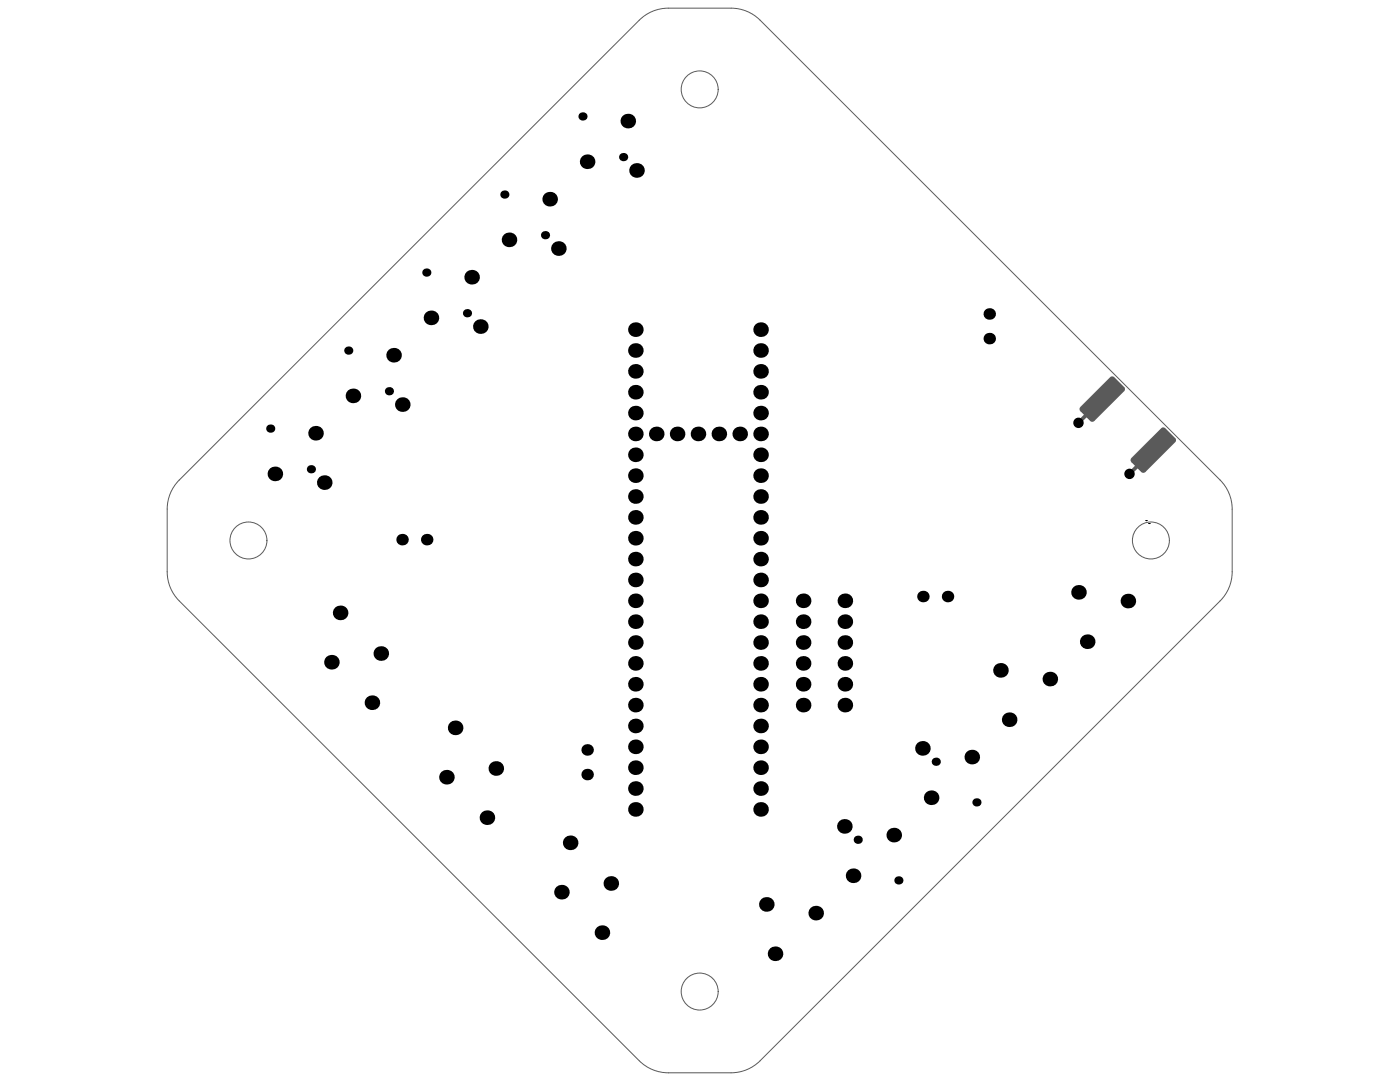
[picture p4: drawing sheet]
<svg xmlns="http://www.w3.org/2000/svg" width="279mm" height="216mm" viewBox="0 0 279 216" stroke-linecap="round" stroke-linejoin="round" font-family="sans-serif">
<g fill="none" stroke="#5a5a5a" stroke-width=".2">
<path d="M35.8 95.8l91.8-91.8a8.2 8.2 0 0 1 5.8-2.4h12.5a8.2 8.2 0 0 1 5.8 2.4l91.8 91.8a8.2 8.2 0 0 1 2.4 5.8v12.5a8.2 8.2 0 0 1-2.4 5.8l-91.8 91.8a8.2 8.2 0 0 1-5.8 2.4h-12.5a8.2 8.2 0 0 1-5.8-2.4l-91.8-91.8a8.2 8.2 0 0 1-2.4-5.8v-12.5a8.2 8.2 0 0 1 2.4-5.8z"/>
<circle cx="139.6" cy="17.8" r="3.7"/>
<circle cx="49.6" cy="107.8" r="3.7"/>
<circle cx="229.7" cy="107.8" r="3.7"/>
<circle cx="139.6" cy="197.9" r="3.7"/>
</g>
<path d="M228.7 103.9h.1M229.3 104.5h.1" fill="none" stroke="#000" stroke-width=".2"/>
<path d="M216.8 82.8l-1.6 1.6M227 93l-1.6 1.6" fill="none" stroke="#5a5a5a" stroke-width=".75"/>
<g fill="#000">
<circle cx="100.7" cy="38.8" r=".82"/>
<circle cx="109.7" cy="39.7" r="1.46"/>
<circle cx="116.2" cy="23.2" r=".82"/>
<circle cx="117.2" cy="32.3" r="1.46"/>
<circle cx="124.4" cy="31.3" r=".82"/>
<circle cx="125.3" cy="24.2" r="1.46"/>
<circle cx="127" cy="34" r="1.46"/>
<circle cx="85.1" cy="54.4" r=".82"/>
<circle cx="94.1" cy="55.3" r="1.46"/>
<circle cx="101.6" cy="47.9" r="1.46"/>
<circle cx="108.8" cy="46.9" r=".82"/>
<circle cx="111.4" cy="49.6" r="1.46"/>
<circle cx="69.5" cy="70" r=".82"/>
<circle cx="70.4" cy="79" r="1.46"/>
<circle cx="77.6" cy="78.1" r=".82"/>
<circle cx="78.5" cy="70.9" r="1.46"/>
<circle cx="86" cy="63.4" r="1.46"/>
<circle cx="93.2" cy="62.5" r=".82"/>
<circle cx="95.9" cy="65.2" r="1.46"/>
<circle cx="126.8" cy="69.9" r="1.46"/>
<circle cx="126.8" cy="78.3" r="1.46"/>
<circle cx="126.8" cy="74.1" r="1.46"/>
<circle cx="126.8" cy="65.8" r="1.46"/>
<circle cx="151.8" cy="69.9" r="1.46"/>
<circle cx="151.8" cy="78.3" r="1.46"/>
<circle cx="151.8" cy="65.8" r="1.46"/>
<circle cx="151.8" cy="74.1" r="1.46"/>
<circle cx="197.4" cy="67.6" r="1.15"/>
<circle cx="197.4" cy="62.6" r="1.15"/>
<circle cx="53.9" cy="85.5" r=".82"/>
<circle cx="54.9" cy="94.6" r="1.46"/>
<circle cx="62" cy="93.6" r=".82"/>
<circle cx="63" cy="86.4" r="1.46"/>
<circle cx="64.7" cy="96.3" r="1.46"/>
<circle cx="80.3" cy="80.7" r="1.46"/>
<circle cx="126.8" cy="90.7" r="1.46"/>
<circle cx="126.8" cy="82.4" r="1.46"/>
<circle cx="126.8" cy="86.6" r="1.46"/>
<circle cx="126.8" cy="94.9" r="1.46"/>
<circle cx="126.8" cy="99.1" r="1.46"/>
<circle cx="131" cy="86.6" r="1.46"/>
<circle cx="135.1" cy="86.6" r="1.46"/>
<circle cx="139.3" cy="86.6" r="1.46"/>
<circle cx="143.5" cy="86.6" r="1.46"/>
<circle cx="147.6" cy="86.6" r="1.46"/>
<circle cx="151.8" cy="94.9" r="1.46"/>
<circle cx="151.8" cy="86.6" r="1.46"/>
<circle cx="151.8" cy="90.7" r="1.46"/>
<circle cx="151.8" cy="82.4" r="1.46"/>
<circle cx="151.8" cy="99.1" r="1.46"/>
<circle cx="215.2" cy="84.4" r="1.04"/>
<circle cx="225.4" cy="94.6" r="1.04"/>
<circle cx="80.2" cy="107.7" r="1.15"/>
<circle cx="85.2" cy="107.7" r="1.15"/>
<circle cx="126.8" cy="119.9" r="1.46"/>
<circle cx="126.8" cy="107.4" r="1.46"/>
<circle cx="126.8" cy="115.7" r="1.46"/>
<circle cx="126.8" cy="103.2" r="1.46"/>
<circle cx="126.8" cy="111.6" r="1.46"/>
<circle cx="151.8" cy="115.7" r="1.46"/>
<circle cx="151.8" cy="107.4" r="1.46"/>
<circle cx="151.8" cy="103.2" r="1.46"/>
<circle cx="151.8" cy="119.9" r="1.46"/>
<circle cx="151.8" cy="111.6" r="1.46"/>
<circle cx="160.3" cy="119.9" r="1.46"/>
<circle cx="168.6" cy="119.9" r="1.46"/>
<circle cx="184.2" cy="119" r="1.15"/>
<circle cx="189.1" cy="119" r="1.15"/>
<circle cx="215.2" cy="118.2" r="1.46"/>
<circle cx="225.1" cy="119.9" r="1.46"/>
<circle cx="66.1" cy="132.1" r="1.46"/>
<circle cx="67.9" cy="122.3" r="1.46"/>
<circle cx="76" cy="130.4" r="1.46"/>
<circle cx="126.8" cy="136.5" r="1.46"/>
<circle cx="126.8" cy="124" r="1.46"/>
<circle cx="126.8" cy="128.2" r="1.46"/>
<circle cx="126.8" cy="132.4" r="1.46"/>
<circle cx="151.8" cy="124" r="1.46"/>
<circle cx="151.8" cy="136.5" r="1.46"/>
<circle cx="151.8" cy="128.2" r="1.46"/>
<circle cx="151.8" cy="132.4" r="1.46"/>
<circle cx="160.3" cy="128.2" r="1.46"/>
<circle cx="160.3" cy="132.4" r="1.46"/>
<circle cx="160.3" cy="136.5" r="1.46"/>
<circle cx="160.3" cy="124" r="1.46"/>
<circle cx="168.6" cy="124" r="1.46"/>
<circle cx="168.6" cy="128.2" r="1.46"/>
<circle cx="168.6" cy="136.5" r="1.46"/>
<circle cx="168.6" cy="132.4" r="1.46"/>
<circle cx="199.7" cy="133.8" r="1.46"/>
<circle cx="209.5" cy="135.5" r="1.46"/>
<circle cx="217" cy="128" r="1.46"/>
<circle cx="74.2" cy="140.2" r="1.46"/>
<circle cx="89.1" cy="155.1" r="1.46"/>
<circle cx="90.8" cy="145.2" r="1.46"/>
<circle cx="99" cy="153.3" r="1.46"/>
<circle cx="117.2" cy="149.6" r="1.15"/>
<circle cx="117.2" cy="154.6" r="1.15"/>
<circle cx="126.8" cy="153.2" r="1.46"/>
<circle cx="126.8" cy="157.3" r="1.46"/>
<circle cx="126.8" cy="140.7" r="1.46"/>
<circle cx="126.8" cy="144.9" r="1.46"/>
<circle cx="126.8" cy="149" r="1.46"/>
<circle cx="151.8" cy="153.2" r="1.46"/>
<circle cx="151.8" cy="140.7" r="1.46"/>
<circle cx="151.8" cy="157.3" r="1.46"/>
<circle cx="151.8" cy="149" r="1.46"/>
<circle cx="151.8" cy="144.9" r="1.46"/>
<circle cx="160.3" cy="140.7" r="1.46"/>
<circle cx="168.6" cy="140.7" r="1.46"/>
<circle cx="184.1" cy="149.3" r="1.46"/>
<circle cx="185.8" cy="159.2" r="1.46"/>
<circle cx="186.8" cy="152" r=".82"/>
<circle cx="193.9" cy="151.1" r="1.46"/>
<circle cx="201.4" cy="143.6" r="1.46"/>
<circle cx="97.2" cy="163.2" r="1.46"/>
<circle cx="112.1" cy="178" r="1.46"/>
<circle cx="113.8" cy="168.2" r="1.46"/>
<circle cx="121.9" cy="176.3" r="1.46"/>
<circle cx="126.8" cy="161.5" r="1.46"/>
<circle cx="151.8" cy="161.5" r="1.46"/>
<circle cx="168.5" cy="164.9" r="1.46"/>
<circle cx="170.3" cy="174.7" r="1.46"/>
<circle cx="171.2" cy="167.6" r=".82"/>
<circle cx="178.4" cy="166.6" r="1.46"/>
<circle cx="179.3" cy="175.7" r=".82"/>
<circle cx="194.9" cy="160.1" r=".82"/>
<circle cx="120.1" cy="186.1" r="1.46"/>
<circle cx="152.9" cy="180.5" r="1.46"/>
<circle cx="154.7" cy="190.3" r="1.46"/>
<circle cx="162.8" cy="182.2" r="1.46"/>
</g>
<g fill="#5a5a5a">
<path d="M225.8 91.4l5.9-5.9h.9l1.9 1.9v.9l-5.9 5.9h-.8l-2-2z" fill-rule="evenodd"/>
<path d="M215.6 81.2l5.9-5.9h.9l1.9 1.9v.9l-5.9 5.9h-.8l-2-2z" fill-rule="evenodd"/>
</g>
<g fill="#5a5a5a">
<path d="M228.2 93.8l.4 .4zM227.8 94.2l.4-.4 .4 .4a.59 .59 0 0 1-.8 0z"/>
<path d="M234.1 87.8l.4-.4zM234.1 87.8l.4-.4a.59 .59 0 0 1 0 .9z"/>
<path d="M231.7 85.5l.4 .4zM231.7 85.5a.59 .59 0 0 1 .9 0l-.5 .4z"/>
<path d="M225.8 92.2l.4-.4zM225.8 91.4l.4 .4-.4 .4a.59 .59 0 0 1 0-.8z"/>
<path d="M218 83.6l.4 .4zM217.6 84l.4-.4 .4 .4a.59 .59 0 0 1-.8 0z"/>
<path d="M223.9 77.6l.4-.4zM223.9 77.6l.4-.4a.59 .59 0 0 1 0 .9z"/>
<path d="M221.5 75.3l.5 .4zM221.5 75.3a.59 .59 0 0 1 .9 0l-.4 .4z"/>
<path d="M215.6 82l.4-.4zM215.6 81.2l.4 .4-.4 .4a.59 .59 0 0 1 0-.8z"/>
</g>
</svg>
